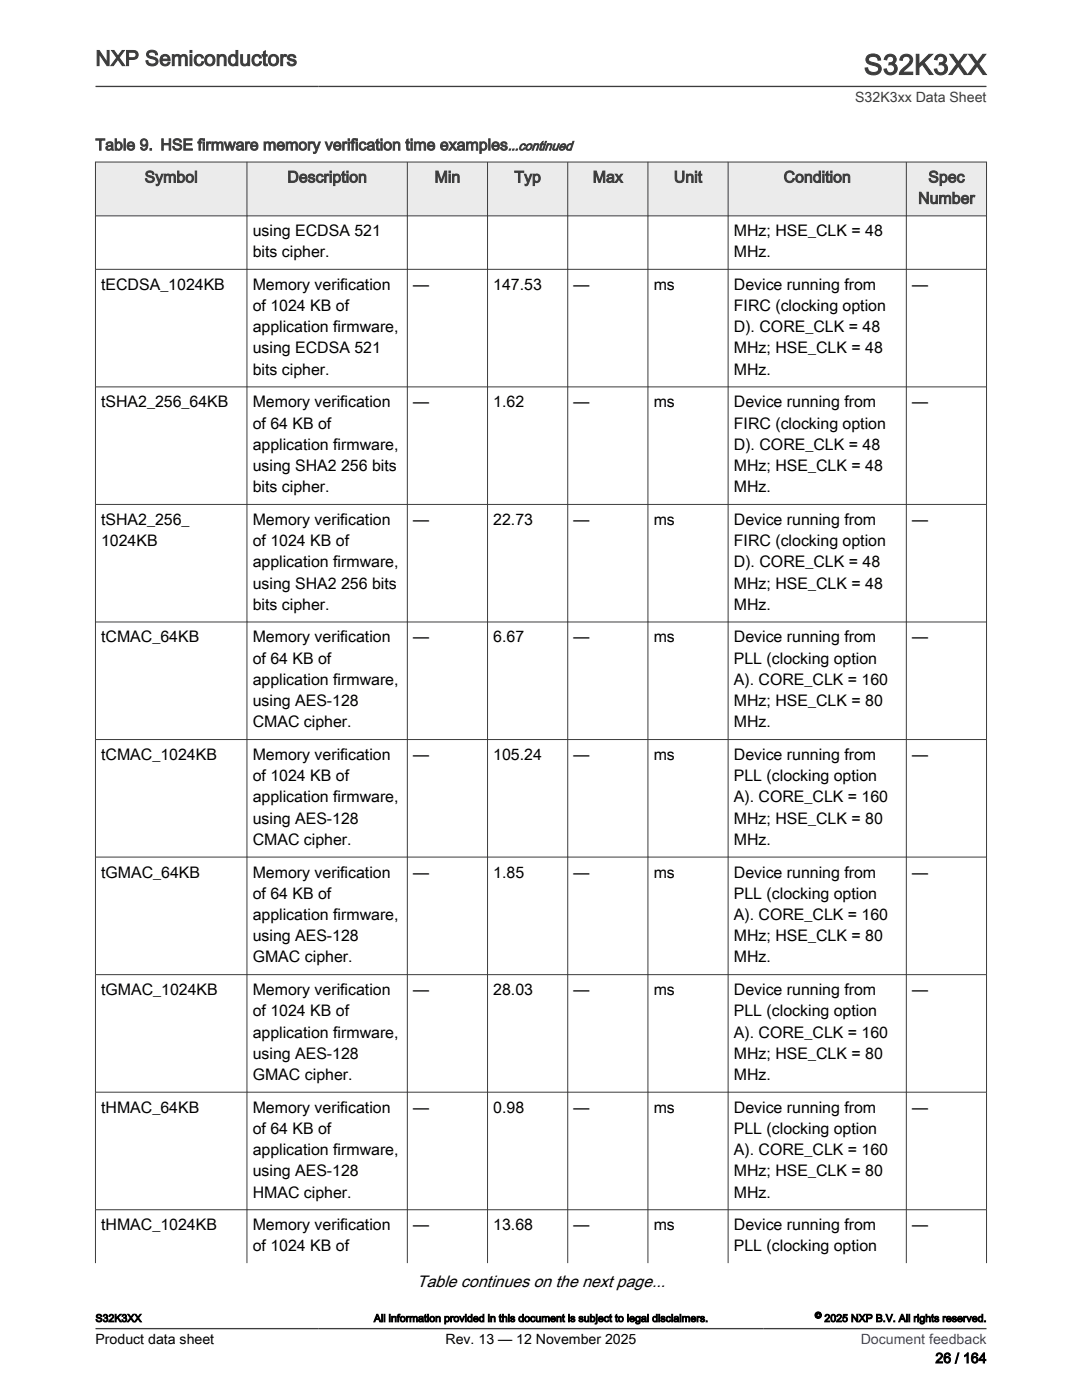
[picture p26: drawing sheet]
<svg xmlns="http://www.w3.org/2000/svg" width="216mm" height="279mm" viewBox="0 0 216 279" stroke-linecap="round" stroke-linejoin="round" font-family="sans-serif">
<defs><g id="words">
<text font-size="5.6" fill="#3c3c3c" x="172.4" y="14.9">S32K3XX</text>
<text font-size="4.2" fill="#3c3c3c" x="19" y="13.1">NXP Semiconductors</text>
<text font-size="3.3" x="83.2" y="256.8">Table continues on the next page...</text>
<g font-size="3.2" fill="#3c3c3c">
<text x="19" y="30">Table 9. HSE firmware memory verification time examples</text>
<text x="28.9" y="36.4">Symbol</text>
<text x="57.3" y="36.4">Description</text>
<text x="86.7" y="36.4">Min</text>
<text x="102.6" y="36.4">Typ</text>
<text x="118.3" y="36.4">Max</text>
<text x="134.5" y="36.4">Unit</text>
<text x="156.4" y="36.4">Condition</text>
<text x="183.2" y="40.6">Number</text>
<text x="185.2" y="36.4">Spec</text>
</g>
<g font-size="3.2">
<text x="50.4" y="47.1">using ECDSA 521</text>
<text x="146.4" y="47.1">MHz; HSE_CLK = 48</text>
<text x="50.4" y="51.3">bits cipher.</text>
<text x="146.4" y="51.3">MHz.</text>
<text x="20.2" y="57.8">tECDSA_1024KB</text>
<text x="50.4" y="57.8">Memory verification</text>
<text x="82.4" y="57.8">—</text>
<text x="98.4" y="57.8">147.53</text>
<text x="114.4" y="57.8">—</text>
<text x="130.4" y="57.8">ms</text>
<text x="146.4" y="57.8">Device running from</text>
<text x="182" y="57.8">—</text>
<text x="50.4" y="62.1">of 1024 KB of</text>
<text x="146.4" y="62.1">FIRC (clocking option</text>
<text x="50.4" y="66.3">application firmware,</text>
<text x="50.4" y="70.5">using ECDSA 521</text>
<text x="146.4" y="66.3">D). CORE_CLK = 48</text>
<text x="146.4" y="70.5">MHz; HSE_CLK = 48</text>
<text x="50.4" y="74.8">bits cipher.</text>
<text x="146.4" y="74.8">MHz.</text>
<text x="20.2" y="81.3">tSHA2_256_64KB</text>
<text x="50.4" y="81.3">Memory verification</text>
<text x="82.4" y="81.3">—</text>
<text x="98.4" y="81.3">1.62</text>
<text x="114.4" y="81.3">—</text>
<text x="130.4" y="81.3">ms</text>
<text x="146.4" y="81.3">Device running from</text>
<text x="182" y="81.3">—</text>
<text x="50.4" y="85.5">of 64 KB of</text>
<text x="50.4" y="89.8">application firmware,</text>
<text x="146.4" y="85.5">FIRC (clocking option</text>
<text x="146.4" y="89.8">D). CORE_CLK = 48</text>
<text x="50.4" y="94">using SHA2 256 bits</text>
<text x="146.4" y="94">MHz; HSE_CLK = 48</text>
<text x="50.4" y="98.2">bits cipher.</text>
<text x="146.4" y="98.2">MHz.</text>
<text x="20.2" y="104.8">tSHA2_256_</text>
<text x="50.4" y="104.8">Memory verification</text>
<text x="82.4" y="104.8">—</text>
<text x="98.4" y="104.8">22.73</text>
<text x="114.4" y="104.8">—</text>
<text x="130.4" y="104.8">ms</text>
<text x="146.4" y="104.8">Device running from</text>
<text x="182" y="104.8">—</text>
<text x="20.2" y="109">1024KB</text>
<text x="50.4" y="109">of 1024 KB of</text>
<text x="50.4" y="113.2">application firmware,</text>
<text x="146.4" y="109">FIRC (clocking option</text>
<text x="146.4" y="113.2">D). CORE_CLK = 48</text>
<text x="50.4" y="117.5">using SHA2 256 bits</text>
<text x="146.4" y="117.5">MHz; HSE_CLK = 48</text>
<text x="50.4" y="121.7">bits cipher.</text>
<text x="146.4" y="121.7">MHz.</text>
<text x="20.2" y="128.2">tCMAC_64KB</text>
<text x="50.4" y="128.2">Memory verification</text>
<text x="82.4" y="128.2">—</text>
<text x="98.4" y="128.2">6.67</text>
<text x="114.4" y="128.2">—</text>
<text x="130.4" y="128.2">ms</text>
<text x="146.4" y="128.2">Device running from</text>
<text x="182" y="128.2">—</text>
<text x="50.4" y="132.5">of 64 KB of</text>
<text x="50.4" y="136.7">application firmware,</text>
<text x="146.4" y="132.5">PLL (clocking option</text>
<text x="146.4" y="136.7">A). CORE_CLK = 160</text>
<text x="50.4" y="140.9">using AES-128</text>
<text x="146.4" y="140.9">MHz; HSE_CLK = 80</text>
<text x="50.4" y="145.2">CMAC cipher.</text>
<text x="146.4" y="145.2">MHz.</text>
<text x="20.2" y="151.7">tCMAC_1024KB</text>
<text x="50.4" y="151.7">Memory verification</text>
<text x="50.4" y="155.9">of 1024 KB of</text>
<text x="82.4" y="151.7">—</text>
<text x="98.4" y="151.7">105.24</text>
<text x="114.4" y="151.7">—</text>
<text x="130.4" y="151.7">ms</text>
<text x="146.4" y="151.7">Device running from</text>
<text x="146.4" y="155.9">PLL (clocking option</text>
<text x="182" y="151.7">—</text>
<text x="50.4" y="160.1">application firmware,</text>
<text x="146.4" y="160.1">A). CORE_CLK = 160</text>
<text x="50.4" y="164.4">using AES-128</text>
<text x="146.4" y="164.4">MHz; HSE_CLK = 80</text>
<text x="50.4" y="168.6">CMAC cipher.</text>
<text x="146.4" y="168.6">MHz.</text>
<text x="20.2" y="175.1">tGMAC_64KB</text>
<text x="50.4" y="175.1">Memory verification</text>
<text x="50.4" y="179.4">of 64 KB of</text>
<text x="82.4" y="175.1">—</text>
<text x="98.4" y="175.1">1.85</text>
<text x="114.4" y="175.1">—</text>
<text x="130.4" y="175.1">ms</text>
<text x="146.4" y="175.1">Device running from</text>
<text x="146.4" y="179.4">PLL (clocking option</text>
<text x="182" y="175.1">—</text>
<text x="50.4" y="183.6">application firmware,</text>
<text x="146.4" y="183.6">A). CORE_CLK = 160</text>
<text x="50.4" y="187.8">using AES-128</text>
<text x="146.4" y="187.8">MHz; HSE_CLK = 80</text>
<text x="50.4" y="192.1">GMAC cipher.</text>
<text x="146.4" y="192.1">MHz.</text>
<text x="20.2" y="198.6">tGMAC_1024KB</text>
<text x="50.4" y="198.6">Memory verification</text>
<text x="50.4" y="202.8">of 1024 KB of</text>
<text x="82.4" y="198.6">—</text>
<text x="98.4" y="198.6">28.03</text>
<text x="114.4" y="198.6">—</text>
<text x="130.4" y="198.6">ms</text>
<text x="146.4" y="198.6">Device running from</text>
<text x="146.4" y="202.8">PLL (clocking option</text>
<text x="182" y="198.6">—</text>
<text x="50.4" y="207.1">application firmware,</text>
<text x="146.4" y="207.1">A). CORE_CLK = 160</text>
<text x="50.4" y="211.3">using AES-128</text>
<text x="50.4" y="215.5">GMAC cipher.</text>
<text x="146.4" y="211.3">MHz; HSE_CLK = 80</text>
<text x="146.4" y="215.5">MHz.</text>
<text x="20.2" y="222.1">tHMAC_64KB</text>
<text x="50.4" y="222.1">Memory verification</text>
<text x="50.4" y="226.3">of 64 KB of</text>
<text x="82.4" y="222.1">—</text>
<text x="98.4" y="222.1">0.98</text>
<text x="114.4" y="222.1">—</text>
<text x="130.4" y="222.1">ms</text>
<text x="146.4" y="222.1">Device running from</text>
<text x="146.4" y="226.3">PLL (clocking option</text>
<text x="182" y="222.1">—</text>
<text x="50.4" y="230.5">application firmware,</text>
<text x="146.4" y="230.5">A). CORE_CLK = 160</text>
<text x="50.4" y="234.8">using AES-128</text>
<text x="50.4" y="239">HMAC cipher.</text>
<text x="146.4" y="234.8">MHz; HSE_CLK = 80</text>
<text x="146.4" y="239">MHz.</text>
<text x="20.2" y="245.5">tHMAC_1024KB</text>
<text x="50.4" y="245.5">Memory verification</text>
<text x="82.4" y="245.5">—</text>
<text x="98.4" y="245.5">13.68</text>
<text x="114.4" y="245.5">—</text>
<text x="130.4" y="245.5">ms</text>
<text x="146.4" y="245.5">Device running from</text>
<text x="182" y="245.5">—</text>
<text x="50.4" y="249.7">of 1024 KB of</text>
<text x="146.4" y="249.7">PLL (clocking option</text>
</g>
<text font-size="2.8" fill="#3c3c3c" x="170.6" y="20.4">S32K3xx Data Sheet</text>
<g font-size="2.8">
<text x="19.1" y="268.1">Product data sheet</text>
<text x="88.9" y="268.1">Rev. 13 — 12 November 2025</text>
<text x="186.7" y="272">26 / 164</text>
</g>
<text font-size="2.8" fill="#00f" x="171.7" y="268.1">Document feedback</text>
<text font-size="2.6" fill="#3c3c3c" x="101.4" y="30">...continued</text>
<g font-size="2.1">
<text x="19" y="263.8">S32K3XX</text>
<text x="74.6" y="263.8">All information provided in this document is subject to legal disclaimers.</text>
<text x="164.5" y="263.8">2025 NXP B.V. All rights reserved.</text>
</g>
<text font-size="1.8" x="162.6" y="263.1">©</text>
</g></defs>
<path d="M19 32.3h177.8v10.8h-177.8z" fill-rule="evenodd" fill="#ebebeb"/>
<g fill="none" stroke="#3c3c3c" stroke-width=".2">
<path d="M19 32.3h177.9M19 32.3v219.8M49.3 32.3v219.8M81.3 32.3v219.8M97.3 32.3v219.8M113.3 32.3v219.8M129.3 32.3v219.8M145.3 32.3v219.8M180.8 32.3v219.8M196.8 32.3v219.8M19 43.1h177.9M19 53.8h177.9"/>
<path d="M19 77.2h177.9M19 100.7h177.9M19 124.1h177.9M19 147.6h177.9M19 171.1h177.9M19 194.5h177.9M19 218h177.9M19 241.4h177.9"/>
</g>
<path d="M19 17.3h177.8M19 265.2h177.8" fill="none" stroke="#3c3c3c" stroke-width=".26"/>
<use href="#words"/>
</svg>
